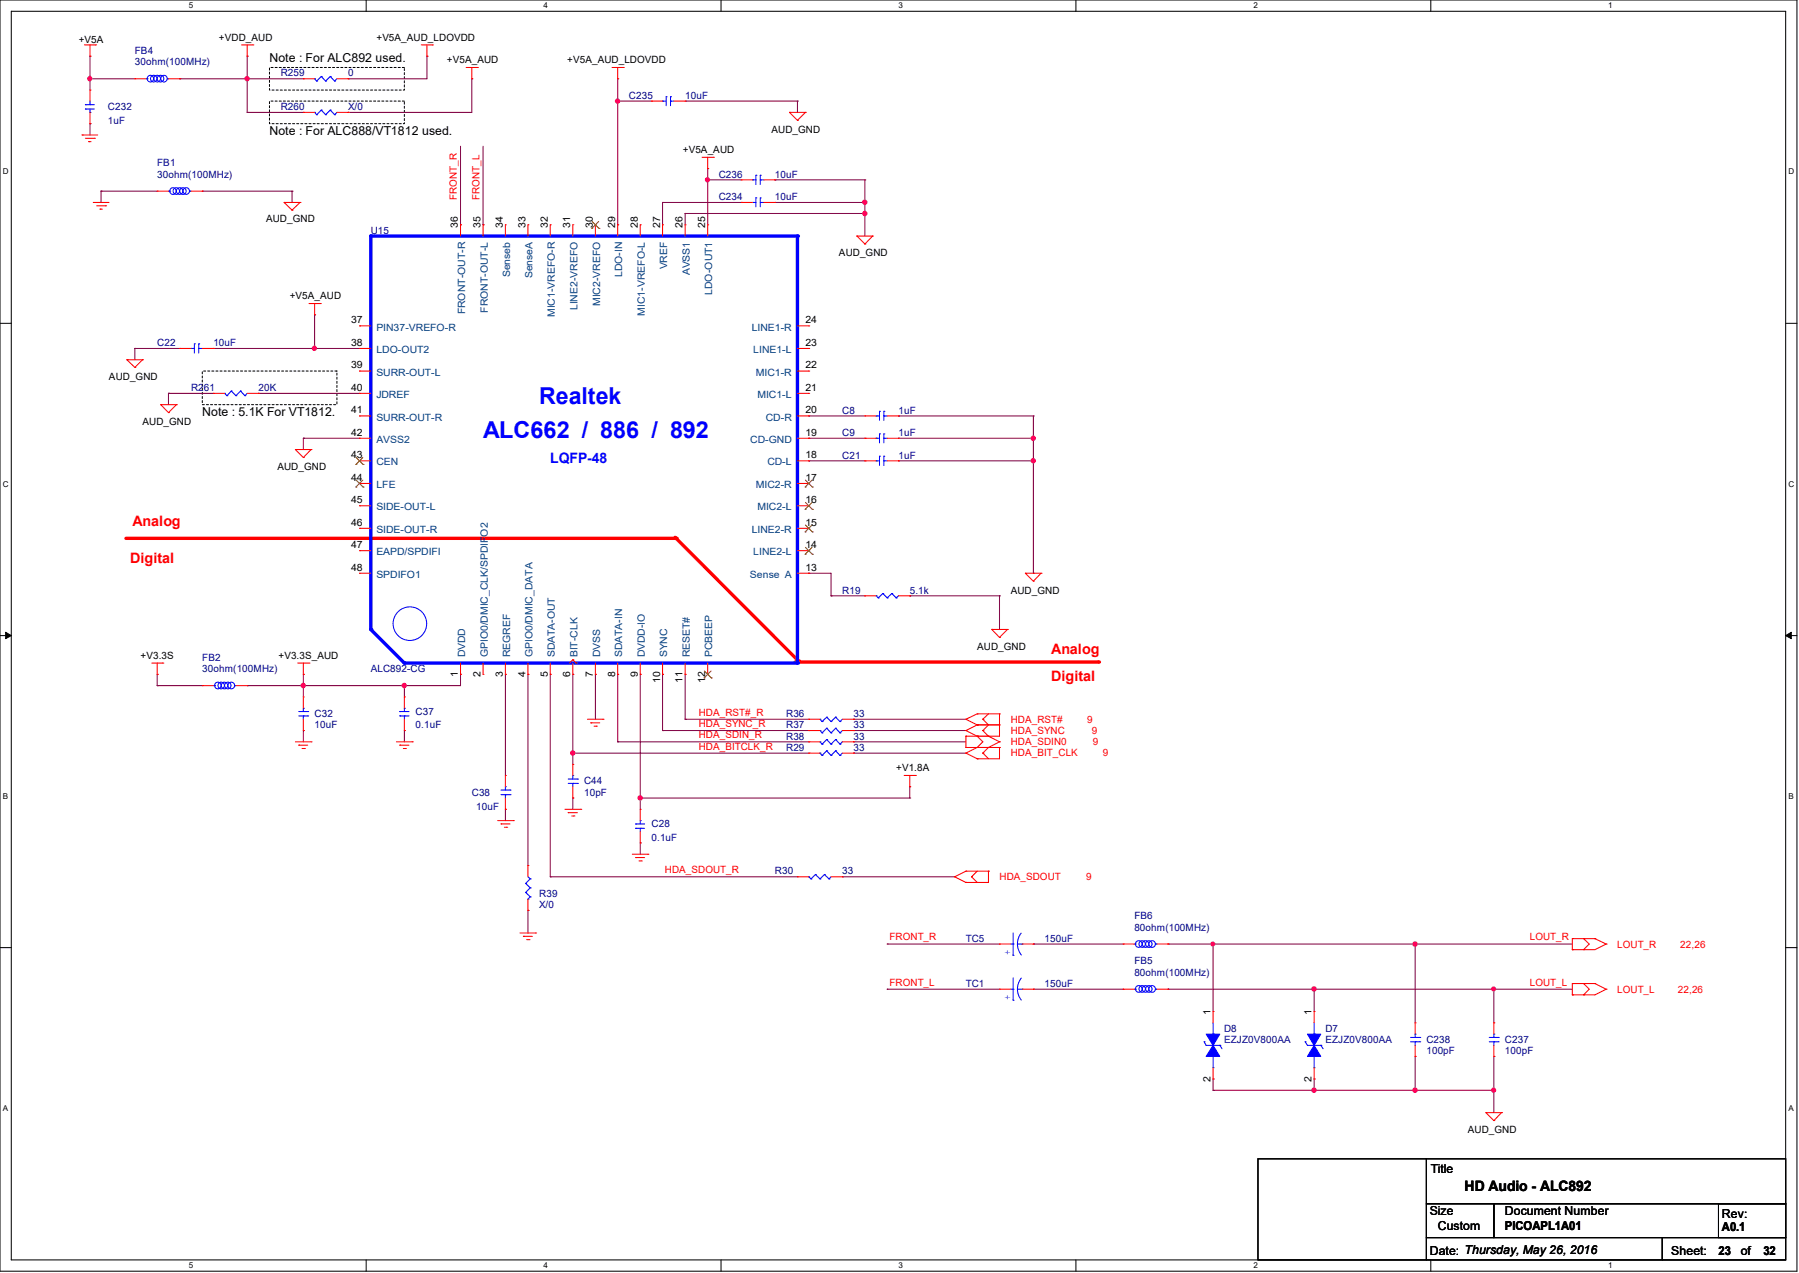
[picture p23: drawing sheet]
<svg xmlns="http://www.w3.org/2000/svg" width="297mm" height="210mm" viewBox="0 0 297 210" stroke-linecap="round" stroke-linejoin="round" font-family="sans-serif">
<defs><g id="words">
<g font-size="3.9" fill="#00f">
<text x="89" y="66.6">Realtek</text>
<text x="79.8" y="72.2">ALC662 / 886 / 892</text>
</g>
<text font-size="2.4" fill="#00f" x="90.8" y="76.4">LQFP-48</text>
<g font-size="2.4" fill="#f00">
<text x="21.9" y="86.7">Analog</text>
<text x="21.5" y="92.9">Digital</text>
<text x="173.6" y="107.9">Analog</text>
<text x="173.6" y="112.4">Digital</text>
</g>
<text font-size="2.4" x="241.8" y="196.5">HD Audio - ALC892</text>
<g font-size="2">
<text x="44.5" y="10.2">Note : For ALC892 used.</text>
<text x="44.5" y="22.3">Note : For ALC888/VT1812 used.</text>
<text x="33.4" y="68.7">Note : 5.1K For VT1812.</text>
<text x="236.2" y="193.5">Title</text>
<text x="236" y="200.5">Size</text>
<text x="237.4" y="202.9">Custom</text>
<text x="248.5" y="200.5">Document Number</text>
<text x="248.5" y="202.9">PICOAPL1A01</text>
<text x="284.3" y="200.9">Rev:</text>
<text x="284.3" y="203.1">A0.1</text>
<text x="236" y="207">Date: Thursday, May 26, 2016</text>
<text x="275.9" y="207">Sheet:</text>
<text x="283.7" y="207">23</text>
<text x="287.4" y="207">of</text>
<text x="291.1" y="207">32</text>
</g>
<g font-size="1.7">
<text x="13" y="7.1">+V5A</text>
<text x="36.2" y="6.7">+VDD_AUD</text>
<text x="62.1" y="6.7">+V5A_AUD_LDOVDD</text>
<text x="73.8" y="10.4">+V5A_AUD</text>
<text x="93.6" y="10.4">+V5A_AUD_LDOVDD</text>
<text x="127.4" y="21.9">AUD_GND</text>
<text x="112.7" y="25.2">+V5A_AUD</text>
<text x="43.9" y="36.7">AUD_GND</text>
<text x="75.6" y="37.6" transform="rotate(-90 75.6 37.6)">36</text>
<text x="79.3" y="37.6" transform="rotate(-90 79.3 37.6)">35</text>
<text x="83" y="37.6" transform="rotate(-90 83 37.6)">34</text>
<text x="86.7" y="37.6" transform="rotate(-90 86.7 37.6)">33</text>
<text x="90.4" y="37.6" transform="rotate(-90 90.4 37.6)">32</text>
<text x="94.1" y="37.6" transform="rotate(-90 94.1 37.6)">31</text>
<text x="97.9" y="37.6" transform="rotate(-90 97.9 37.6)">30</text>
<text x="101.6" y="37.6" transform="rotate(-90 101.6 37.6)">29</text>
<text x="105.3" y="37.6" transform="rotate(-90 105.3 37.6)">28</text>
<text x="109" y="37.6" transform="rotate(-90 109 37.6)">27</text>
<text x="112.7" y="37.6" transform="rotate(-90 112.7 37.6)">26</text>
<text x="116.4" y="37.6" transform="rotate(-90 116.4 37.6)">25</text>
<text x="138.5" y="42.3">AUD_GND</text>
<text x="47.8" y="49.3">+V5A_AUD</text>
<text x="58" y="53.3">37</text>
<text x="133" y="53.3">24</text>
<text x="58" y="57.1">38</text>
<text x="133" y="57.1">23</text>
<text x="18" y="62.7">AUD_GND</text>
<text x="58" y="60.8">39</text>
<text x="58" y="64.5">40</text>
<text x="133" y="64.5">21</text>
<text x="133" y="60.8">22</text>
<text x="23.5" y="70.1">AUD_GND</text>
<text x="58" y="68.2">41</text>
<text x="58" y="71.9">42</text>
<text x="133" y="71.9">19</text>
<text x="133" y="68.2">20</text>
<text x="45.8" y="77.5">AUD_GND</text>
<text x="58" y="75.6">43</text>
<text x="133" y="75.6">18</text>
<text x="58" y="79.3">44</text>
<text x="58" y="83">45</text>
<text x="133" y="83">16</text>
<text x="133" y="79.3">17</text>
<text x="58" y="86.7">46</text>
<text x="133" y="86.7">15</text>
<text x="58" y="90.4">47</text>
<text x="58" y="94.1">48</text>
<text x="133" y="94.1">13</text>
<text x="133" y="90.4">14</text>
<text x="166.9" y="97.9">AUD_GND</text>
<text x="161.3" y="107.2">AUD_GND</text>
<text x="23.2" y="108.7">+V3.3S</text>
<text x="46" y="108.7">+V3.3S_AUD</text>
<text x="75.6" y="111.7" transform="rotate(-90 75.6 111.7)">1</text>
<text x="79.3" y="111.7" transform="rotate(-90 79.3 111.7)">2</text>
<text x="83" y="111.7" transform="rotate(-90 83 111.7)">3</text>
<text x="86.7" y="111.7" transform="rotate(-90 86.7 111.7)">4</text>
<text x="90.4" y="111.7" transform="rotate(-90 90.4 111.7)">5</text>
<text x="94.1" y="111.7" transform="rotate(-90 94.1 111.7)">6</text>
<text x="97.9" y="111.7" transform="rotate(-90 97.9 111.7)">7</text>
<text x="101.6" y="111.7" transform="rotate(-90 101.6 111.7)">8</text>
<text x="105.3" y="111.7" transform="rotate(-90 105.3 111.7)">9</text>
<text x="109" y="112.6" transform="rotate(-90 109 112.6)">10</text>
<text x="112.7" y="112.6" transform="rotate(-90 112.7 112.6)">11</text>
<text x="116.4" y="112.6" transform="rotate(-90 116.4 112.6)">12</text>
<text x="148" y="127.2">+V1.8A</text>
<text x="199.9" y="167.4" transform="rotate(-90 199.9 167.4)">1</text>
<text x="216.5" y="167.4" transform="rotate(-90 216.5 167.4)">1</text>
<text x="199.9" y="178.4" transform="rotate(-90 199.9 178.4)">2</text>
<text x="216.5" y="178.4" transform="rotate(-90 216.5 178.4)">2</text>
<text x="242.4" y="186.9">AUD_GND</text>
</g>
<g font-size="1.7" fill="#000080">
<text x="22.3" y="8.9">FB4</text>
<text x="22.3" y="10.8">30ohm(100MHz)</text>
<text x="46.4" y="12.6">R259</text>
<text x="57.5" y="12.6">0</text>
<text x="103.8" y="16.3">C235</text>
<text x="113.1" y="16.3">10uF</text>
<text x="17.8" y="18.2">C232</text>
<text x="17.8" y="20.4">1uF</text>
<text x="46.4" y="18.2">R260</text>
<text x="57.5" y="18.2">X/0</text>
<text x="25.9" y="27.4">FB1</text>
<text x="25.9" y="29.3">30ohm(100MHz)</text>
<text x="118.7" y="29.3">C236</text>
<text x="127.9" y="29.3">10uF</text>
<text x="118.7" y="33">C234</text>
<text x="127.9" y="33">10uF</text>
<text x="61.2" y="38.6">U15</text>
<text x="25.9" y="57.1">C22</text>
<text x="35.2" y="57.1">10uF</text>
<text x="31.5" y="64.5">R261</text>
<text x="42.7" y="64.5">20K</text>
<text x="139.1" y="68.2">C8</text>
<text x="139.1" y="72">C9</text>
<text x="148.3" y="68.2">1uF</text>
<text x="148.3" y="72">1uF</text>
<text x="139.1" y="75.6">C21</text>
<text x="148.3" y="75.6">1uF</text>
<text x="139.1" y="97.9">R19</text>
<text x="150.2" y="97.9">5.1k</text>
<text x="33.4" y="109.1">FB2</text>
<text x="33.4" y="110.9">30ohm(100MHz)</text>
<text x="61.2" y="110.9">ALC892-CG</text>
<text x="51.9" y="118.3">C32</text>
<text x="68.6" y="117.9">C37</text>
<text x="129.8" y="118.3">R36</text>
<text x="140.9" y="118.3">33</text>
<text x="51.9" y="120.1">10uF</text>
<text x="68.6" y="120.1">0.1uF</text>
<text x="129.8" y="123.9">R29</text>
<text x="129.8" y="120.1">R37</text>
<text x="129.8" y="122">R38</text>
<text x="140.9" y="123.9">33</text>
<text x="140.9" y="120.1">33</text>
<text x="140.9" y="122">33</text>
<text x="77.9" y="131.3">C38</text>
<text x="96.4" y="129.4">C44</text>
<text x="96.4" y="131.3">10pF</text>
<text x="78.6" y="133.7">10uF</text>
<text x="107.6" y="136.5">C28</text>
<text x="107.6" y="138.7">0.1uF</text>
<text x="89" y="148">R39</text>
<text x="89" y="149.8">X/0</text>
<text x="127.9" y="144.3">R30</text>
<text x="139.1" y="144.3">33</text>
<text x="159.5" y="155.4">TC5</text>
<text x="172.5" y="155.4">150uF</text>
<text x="187.3" y="151.7">FB6</text>
<text x="187.3" y="153.5">80ohm(100MHz)</text>
<text x="187.3" y="159.1">FB5</text>
<text x="187.3" y="161">80ohm(100MHz)</text>
<text x="159.5" y="162.8">TC1</text>
<text x="172.5" y="162.8">150uF</text>
<text x="202.1" y="170.2">D8</text>
<text x="202.1" y="172.1">EZJZ0V800AA</text>
<text x="218.8" y="170.2">D7</text>
<text x="218.8" y="172.1">EZJZ0V800AA</text>
<text x="235.5" y="172.1">C238</text>
<text x="235.5" y="173.9">100pF</text>
<text x="248.5" y="172.1">C237</text>
<text x="248.5" y="173.9">100pF</text>
</g>
<g font-size="1.7" fill="#f00">
<text x="75.4" y="33" transform="rotate(-90 75.4 33)">FRONT_R</text>
<text x="79.2" y="33" transform="rotate(-90 79.2 33)">FRONT_L</text>
<text x="115.4" y="118.1">HDA_RST#_R</text>
<text x="115.4" y="119.9">HDA_SYNC_R</text>
<text x="166.9" y="119.3">HDA_RST#</text>
<text x="179.5" y="119.3">9</text>
<text x="115.4" y="121.8">HDA_SDIN_R</text>
<text x="115.4" y="123.7">HDA_BITCLK_R</text>
<text x="166.9" y="121.1">HDA_SYNC</text>
<text x="166.9" y="124.8">HDA_BIT_CLK</text>
<text x="166.9" y="122.9">HDA_SDIN0</text>
<text x="180.2" y="121.1">9</text>
<text x="180.4" y="122.9">9</text>
<text x="182.1" y="124.8">9</text>
<text x="109.8" y="144.1">HDA_SDOUT_R</text>
<text x="165" y="145.2">HDA_SDOUT</text>
<text x="179.3" y="145.2">9</text>
<text x="146.9" y="155.2">FRONT_R</text>
<text x="252.6" y="155.2">LOUT_R</text>
<text x="267" y="156.3">LOUT_R</text>
<text x="277.4" y="156.3">22,26</text>
<text x="146.9" y="162.6">FRONT_L</text>
<text x="252.6" y="162.6">LOUT_L</text>
<text x="267" y="163.7">LOUT_L</text>
<text x="277" y="163.7">22,26</text>
</g>
<g font-size="1.7" fill="#004080">
<text x="84.2" y="45.8" transform="rotate(-90 84.2 45.8)">Senseb</text>
<text x="87.9" y="45.9" transform="rotate(-90 87.9 45.9)">SenseA</text>
<text x="102.7" y="45.7" transform="rotate(-90 102.7 45.7)">LDO-IN</text>
<text x="110.2" y="44.4" transform="rotate(-90 110.2 44.4)">VREF</text>
<text x="113.9" y="45.4" transform="rotate(-90 113.9 45.4)">AVSS1</text>
<text x="76.8" y="51.9" transform="rotate(-90 76.8 51.9)">FRONT-OUT-R</text>
<text x="80.5" y="51.6" transform="rotate(-90 80.5 51.6)">FRONT-OUT-L</text>
<text x="91.6" y="52.3" transform="rotate(-90 91.6 52.3)">MIC1-VREFO-R</text>
<text x="95.3" y="51.2" transform="rotate(-90 95.3 51.2)">LINE2-VREFO</text>
<text x="99.1" y="50.5" transform="rotate(-90 99.1 50.5)">MIC2-VREFO</text>
<text x="106.5" y="52.1" transform="rotate(-90 106.5 52.1)">MIC1-VREFO-L</text>
<text x="117.6" y="48.6" transform="rotate(-90 117.6 48.6)">LDO-OUT1</text>
<text x="62.1" y="54.5">PIN37-VREFO-R</text>
<text x="62.1" y="58.3">LDO-OUT2</text>
<text x="124.1" y="54.5">LINE1-R</text>
<text x="124.4" y="58.3">LINE1-L</text>
<text x="62.1" y="62">SURR-OUT-L</text>
<text x="62.1" y="65.7">JDREF</text>
<text x="124.8" y="62">MIC1-R</text>
<text x="125" y="65.7">MIC1-L</text>
<text x="62.1" y="69.4">SURR-OUT-R</text>
<text x="126.4" y="69.4">CD-R</text>
<text x="62.1" y="73.1">AVSS2</text>
<text x="62.1" y="76.8">CEN</text>
<text x="123.9" y="73.1">CD-GND</text>
<text x="126.7" y="76.8">CD-L</text>
<text x="62.1" y="80.5">LFE</text>
<text x="124.8" y="80.5">MIC2-R</text>
<text x="62.1" y="84.2">SIDE-OUT-L</text>
<text x="62.1" y="87.9">SIDE-OUT-R</text>
<text x="124.1" y="87.9">LINE2-R</text>
<text x="125" y="84.2">MIC2-L</text>
<text x="62.1" y="91.6">EAPD/SPDIFI</text>
<text x="62.1" y="95.3">SPDIFO1</text>
<text x="123.8" y="95.3">Sense A</text>
<text x="124.4" y="91.6">LINE2-L</text>
<text x="76.8" y="108.5" transform="rotate(-90 76.8 108.5)">DVDD</text>
<text x="80.5" y="108.5" transform="rotate(-90 80.5 108.5)">GPIO0/DMIC_CLK/SPDIFO2</text>
<text x="84.2" y="108.5" transform="rotate(-90 84.2 108.5)">REGREF</text>
<text x="87.9" y="108.5" transform="rotate(-90 87.9 108.5)">GPIO0/DMIC_DATA</text>
<text x="91.6" y="108.5" transform="rotate(-90 91.6 108.5)">SDATA-OUT</text>
<text x="95.3" y="108.5" transform="rotate(-90 95.3 108.5)">BIT-CLK</text>
<text x="99.1" y="108.5" transform="rotate(-90 99.1 108.5)">DVSS</text>
<text x="102.7" y="108.5" transform="rotate(-90 102.7 108.5)">SDATA-IN</text>
<text x="106.5" y="108.5" transform="rotate(-90 106.5 108.5)">DVDD-IO</text>
<text x="110.2" y="108.5" transform="rotate(-90 110.2 108.5)">SYNC</text>
<text x="113.9" y="108.5" transform="rotate(-90 113.9 108.5)">RESET#</text>
<text x="117.6" y="108.5" transform="rotate(-90 117.6 108.5)">PCBEEP</text>
</g>
<g font-size="1.7" fill="#00f">
<text x="166.8" y="157.6" transform="rotate(-90 166.8 157.6)">+</text>
<text x="166.8" y="165" transform="rotate(-90 166.8 165)">+</text>
</g>
<g font-size="1.3">
<text x="31.2" y="1.4">5</text>
<text x="89.7" y="1.4">4</text>
<text x="148.3" y="1.4">3</text>
<text x="206.9" y="1.4">2</text>
<text x="265.5" y="1.4">1</text>
<text x=".5" y="28.8">D</text>
<text x="295.3" y="28.8">D</text>
<text x=".5" y="80.3">C</text>
<text x="295.3" y="80.3">C</text>
<text x=".5" y="131.8">B</text>
<text x="295.3" y="131.8">B</text>
<text x=".5" y="183.3">A</text>
<text x="295.3" y="183.3">A</text>
<text x="31.2" y="209.3">5</text>
<text x="89.7" y="209.3">4</text>
<text x="148.3" y="209.3">3</text>
<text x="206.9" y="209.3">2</text>
<text x="265.5" y="209.3">1</text>
</g>
</g></defs>
<path d="M0 0h296.7v209.7h-296.7zM1.9 1.9h292.9v206h-292.9z" fill="none" stroke="#000" stroke-width=".17"/>
<g fill="#fff">
<path d="M31.2 .2h.7v1.5h-.7z"/>
<path d="M31.2 208.1h.7v1.4h-.7z"/>
</g>
<path d="M60.5 0v1.9M60.5 207.9v1.8" fill="none" stroke="#000" stroke-width=".17"/>
<g fill="#fff">
<path d="M89.7 .2h.8v1.5h-.8z"/>
<path d="M89.7 208.1h.8v1.4h-.8z"/>
</g>
<path d="M119 0v1.9M119 207.9v1.8" fill="none" stroke="#000" stroke-width=".17"/>
<g fill="#fff">
<path d="M148.3 .2h.8v1.5h-.8z"/>
<path d="M148.3 208.1h.8v1.4h-.8z"/>
</g>
<path d="M177.6 0v1.9M177.6 207.9v1.8" fill="none" stroke="#000" stroke-width=".17"/>
<g fill="#fff">
<path d="M206.9 .2h.7v1.5h-.7z"/>
<path d="M206.9 208.1h.7v1.4h-.7z"/>
</g>
<path d="M236.2 0v1.9M236.2 207.9v1.8" fill="none" stroke="#000" stroke-width=".17"/>
<g fill="#fff">
<path d="M265.5 .2h.7v1.5h-.7z"/>
<path d="M265.5 208.1h.7v1.4h-.7z"/>
<path d="M.5 27.6h.9v1.5h-.9z"/>
<path d="M295.3 27.6h.9v1.5h-.9z"/>
<path d="M.5 79.1h.9v1.5h-.9z"/>
<path d="M295.3 79.1h.9v1.5h-.9z"/>
</g>
<path d="M0 53.3h1.9M294.8 53.3h1.9" fill="none" stroke="#000" stroke-width=".17"/>
<g fill="#fff">
<path d="M.5 130.6h.8v1.5h-.8z"/>
<path d="M295.3 130.6h.8v1.5h-.8z"/>
</g>
<path d="M0 104.9h1.9M294.8 104.9h1.9" fill="none" stroke="#000" stroke-width=".17"/>
<path d="M.9 104.3l1 .6-1 .5zM294.8 104.9l.9-.6v1.1z" fill="#000" stroke="#000" stroke-width=".17"/>
<g fill="#fff">
<path d="M.5 182.1h.8v1.5h-.8z"/>
<path d="M295.3 182.1h.8v1.5h-.8z"/>
</g>
<path d="M0 156.3h1.9M294.8 156.3h1.9" fill="none" stroke="#000" stroke-width=".17"/>
<path d="M20.8 88.8h90.8" fill="none" stroke="#f00" stroke-width=".55"/>
<circle cx="111.6" cy="88.8" r=".28" fill="#f00"/>
<path d="M111.5 88.6l20.3 20.5" fill="none" stroke="#f00" stroke-width=".55"/>
<circle cx="131.8" cy="109.1" r=".28" fill="#f00"/>
<path d="M131.3 109.2h50.1" fill="none" stroke="#f00" stroke-width=".55"/>
<circle cx="181.4" cy="109.2" r=".28" fill="#f00"/>
<path d="M44.5 16.7h22.3v3.7h-22.3zM44.5 11.1h22.3v3.8h-22.3zM33.4 61.2h22.2v5.6h-22.2z" fill="none" stroke="#000" stroke-width=".17" stroke-dasharray=".3"/>
<g fill="none" stroke="#800040" stroke-width=".17">
<path d="M14.9 13h.1M14.9 9.3h.1M14.9 13h7.4M14.9 9.3v5.6M29.7 13h.1M29.7 13h20.4M40.8 9.3h.1M40.8 13h.1M40.8 18.5h.1M40.8 9.3v9.2M40.8 18.5h9.3M57.5 13h.1"/>
<path d="M57.5 18.5h.1M70.5 9.3h.1M70.5 9.3v3.7h-13M77.9 13h.1M77.9 13v5.5h-20.4M102 16.7h.1M102 13h.1M102 13v24.1M102 16.7h5.6M113.1 16.7h.1M113.1 16.7h18.6M131.7 16.7h.1"/>
<path d="M131.7 16.7v1.8M14.9 20.4h.1M14.9 20.4v1.9M16.7 31.5h.1M16.7 31.5v1.9M16.7 31.5h9.3M33.4 31.5h.1M33.4 31.5h14.8M48.2 31.5h.1M48.2 31.5v1.9M76 37.1h.1M76 24.1v13"/>
<path d="M79.8 37.1h.1M79.8 24.1v13M102 37.1h.1M109.4 33.4h.1M109.4 33.4h13M109.4 33.4v3.7M113.1 35.2h.1M113.1 35.2v1.9M113.1 35.2h29.7M116.8 29.7h.1M116.8 27.8h.1M116.8 27.8v9.3"/>
<path d="M116.8 29.7h5.6M122.4 33.4h.1M127.9 33.4h.1M127.9 29.7h.1M127.9 33.4h14.9M127.9 29.7h14.9M142.8 33.4h.1M142.8 29.7h.1M142.8 35.2h.1M142.8 29.7v9.2M22.3 57.5h.1M22.3 57.5h7.4"/>
<path d="M22.3 57.5v1.9M35.2 57.5h.1M35.2 57.5h24.2M51.9 57.5h.1M51.9 51.9h.1M51.9 51.9v5.6M27.8 64.9h.1M27.8 64.9h7.4M27.8 64.9v1.9M42.7 64.9h.1M42.7 64.9h16.7M50.1 72.3h.1"/>
<path d="M50.1 72.3v1.9M50.1 72.3h9.3M133.5 68.6h.1M133.5 72.3h.1M133.5 76h.1M133.5 68.6h9.3M133.5 72.3h9.3M133.5 76h9.3M148.3 68.6h.1M148.3 72.3h.1M148.3 76h.1M148.3 68.6h22.3"/>
<path d="M148.3 72.3h22.3M148.3 76h22.3M170.6 72.3h.1M170.6 68.6h.1M170.6 68.6v26M133.5 94.6h.1M133.5 94.6h3.7v3.7M137.2 98.3h.1M137.2 98.3h5.6M150.2 98.3h.1M150.2 98.3h14.8M165 98.3h.1"/>
<path d="M165 98.3v5.5M170.6 94.6h.1M26 111.3h.1M26 113.1h.1M26 113.1h7.4M26 111.3v1.8M40.8 113.1h.1M50.1 113.1h.1M50.1 111.3h.1M50.1 111.3v3.7M66.8 113.1h.1M66.8 113.1v1.9"/>
<path d="M76 111.3h.1M76 111.3v1.8h-35.2M83.4 111.3h.1M83.4 111.3v16.6M87.2 111.3h.1M87.2 111.3v31.5M90.8 111.3h.1M90.8 111.3v33.4M94.6 111.3h.1M94.6 111.3v14.8M98.3 111.3h.1M98.3 111.3v7.4"/>
<path d="M102 111.3h.1M102 111.3v11.1M105.7 111.3h.1M105.7 111.3v22.2M109.4 111.3h.1M109.4 111.3v9.2M113.1 118.7h.1M113.1 111.3h.1M113.1 118.7h20.4M113.1 111.3v7.4M140.9 118.7h.1M140.9 118.7h18.6"/>
<path d="M50.1 120.5h.1M50.1 120.5v1.9M66.8 120.5h.1M66.8 120.5v1.9M83.4 133.5h.1M83.4 133.5v1.9M94.6 124.2h.1M94.6 131.7h.1M94.6 131.7v1.8M94.6 124.2h38.9M102 122.4h.1M102 122.4h31.5"/>
<path d="M105.7 131.7h.1M105.7 139.1h.1M105.7 139.1v1.8M105.7 131.7h44.5M109.4 120.5h.1M109.4 120.5h24.1M140.9 120.5h.1M140.9 122.4h.1M140.9 124.2h.1M140.9 120.5h18.6M140.9 122.4h18.6M140.9 124.2h18.6"/>
<path d="M150.2 131.7h.1M150.2 129.8h.1M150.2 129.8v1.9M87.2 150.2h.1M87.2 150.2v3.7M90.8 144.7h.1M90.8 144.7h40.9M139.1 144.7h.1M139.1 144.7h18.5M146.5 155.7h.1M146.5 155.7h18.5M170.6 155.7h.1"/>
<path d="M170.6 155.7h14.8M192.8 155.7h.1M192.8 155.7h66.8M200.3 155.7h.1M200.3 155.7v11.2M233.6 155.7h.1M233.6 155.7v13M146.5 163.2h.1M146.5 163.2h18.5M170.6 163.2h.1M170.6 163.2h14.8M192.8 163.2h.1"/>
<path d="M192.8 163.2h66.8M200.3 178h.1M200.3 179.9h.1M200.3 179.9h46.3M200.3 178v1.9M217 163.2h.1M217 179.9h.1M217 178h.1M217 163.2v3.7M217 178v1.9M233.6 174.3h.1M233.6 179.9h.1"/>
<path d="M233.6 174.3v5.6M246.6 163.2h.1M246.6 174.3h.1M246.6 179.9h.1M246.6 163.2v5.5M246.6 174.3v9.3"/>
</g>
<g fill="#f0f" stroke="#f0f" stroke-width=".17">
<circle cx="233.6" cy="155.7" r=".36"/>
<circle cx="200.2" cy="155.7" r=".33"/>
<circle cx="50.1" cy="113.1" r=".36"/>
<circle cx="246.6" cy="163.2" r=".33"/>
<circle cx="216.9" cy="163.2" r=".36"/>
<circle cx="246.6" cy="179.9" r=".35"/>
<circle cx="14.8" cy="13" r=".35"/>
<circle cx="66.7" cy="113.1" r=".36"/>
<circle cx="94.6" cy="124.2" r=".36"/>
<circle cx="102" cy="16.7" r=".36"/>
<circle cx="51.9" cy="57.5" r=".35"/>
<circle cx="142.8" cy="33.4" r=".36"/>
<circle cx="105.7" cy="131.6" r=".36"/>
<circle cx="116.8" cy="29.7" r=".35"/>
<circle cx="142.8" cy="35.2" r=".36"/>
<circle cx="40.8" cy="13" r=".36"/>
<circle cx="233.6" cy="179.9" r=".36"/>
<circle cx="216.9" cy="179.9" r=".36"/>
<circle cx="170.6" cy="72.3" r=".36"/>
<circle cx="170.6" cy="76" r=".36"/>
</g>
<g fill="none" stroke="#f00" stroke-width=".17">
<path d="M13.9 7.4h1.9M14.9 9.3h.1M14.9 14.9h.1M14.9 7.4v1.9M14.9 14.9v1.8M14.9 18.5v1.9M15.8 7.4h.1M39.9 7.4h1.8M40.8 9.3h.1M40.8 7.4v1.9M41.7 7.4h.1M69.6 7.4h1.8"/>
<path d="M70.5 9.3h.1M70.5 7.4v1.9M71.4 7.4h.1M77 11.1h1.8M77.9 13h.1M77.9 11.1v1.9M78.8 11.1h.1M101 11.1h1.9M102 13h.1M102 11.1v1.9M102.9 11.1h.1M130.3 18.5h.1"/>
<path d="M130.3 18.5h2.7M130.3 18.5l1.4 1.4M131.7 19.9h.1M133 18.5h.1M133 18.5l-1.3 1.4M13.5 22.3h.1M13.5 22.3h2.6M14.1 22.8h1.5M14.6 23.4h.1M14.6 23.4h.4M14.9 20.4h.1M15.4 33.4h.1"/>
<path d="M15.4 33.4h2.6M15.6 22.8h.1M16 34h1.4M16.5 34.5h.1M16.5 34.5h.4M17.4 34h.1M26 31.5h.1M26 31.5h1.8M31.5 31.5h1.9M33.4 31.5h.1M46.9 33.4h.1M46.9 33.4h2.6"/>
<path d="M46.9 33.4l1.3 1.3M48.2 34.7h.1M49.5 33.4h.1M49.5 33.4l-1.3 1.3M115.9 26h1.9M116.8 27.8h.1M116.8 26v1.8M117.8 26h.1M141.5 38.9h.1M141.5 38.9h2.6M141.5 38.9l1.3 1.4M144.1 38.9h.1"/>
<path d="M144.1 38.9l-1.3 1.4M21 59.4h.1M21 59.4h2.5M21 59.4l1.3 1.2M23.5 59.4h.1M23.5 59.4l-1.2 1.2M51 50.1h1.9M51.9 51.9h.1M51.9 50.1v1.8M52.9 50.1h.1M142.8 40.3h.1M22.3 60.6h.1"/>
<path d="M26.5 66.8h.1M26.5 66.8h2.6M26.5 66.8l1.3 1.3M27.8 68.1h.1M29.1 66.8h.1M29.1 66.8l-1.3 1.3M48.8 74.2h.1M48.8 74.2h2.6M48.8 74.2l1.3 1.3M50.1 75.5h.1M51.4 74.2h.1M51.4 74.2l-1.3 1.3"/>
<path d="M142.8 68.6h.1M142.8 76h.1M142.8 68.6h1.9M142.8 76h1.9M146.5 68.6h1.8M146.5 76h1.8M148.3 68.6h.1M148.3 76h.1M169.3 94.6h.1M169.3 94.6h2.6M169.3 94.6l1.3 1.3M170.6 95.9h.1"/>
<path d="M171.9 94.6h.1M171.9 94.6l-1.3 1.3M25.1 109.4h1.8M26 111.3h.1M26 109.4v1.9M26.9 109.4h.1M49.1 109.4h1.9M50.1 111.3h.1M50.1 109.4v1.9M51 109.4h.1M97 118.7h2.6M97.5 119.3h.1"/>
<path d="M97.5 119.3h1.5M98.1 119.8h.4M98.5 119.8h.1M99.6 118.7h.1M133.5 118.7h.1M133.5 118.7h1.9M139.1 118.7h1.8M140.9 118.7h.1M159.5 118.7h.1M159.5 118.7l1.8 .9M161.3 119.6h.1M161.3 117.8h.1"/>
<path d="M161.3 119.6h3.7M161.3 117.8h3.7M161.3 117.8l-1.8 .9M161.3 119.6l-1.8 .9M162.3 118.7h.1M162.3 118.7l.9 .9-.9 .9M163.2 117.8l-.9 .9M163.7 103.8h.1M163.7 103.8h2.6M163.7 103.8l1.3 1.4M165 105.2h.1M165 117.8h.1"/>
<path d="M165 119.6h.1M165 117.8v3.7h-5.5M166.3 103.8h.1M166.3 103.8l-1.3 1.4M48.8 122.4h2.6M49.3 122.9h.1M49.3 122.9h1.5M49.9 123.5h.3M50.2 123.5h.1M51.4 122.4h.1M65.4 122.4h2.7M66 122.9h.1"/>
<path d="M66 122.9h1.5M66.6 123.5h.3M66.9 123.5h.1M68.1 122.4h.1M82.2 135.4h2.6M82.7 135.9h.1M82.7 135.9h1.5M83.3 136.5h.4M83.7 136.5h.1M84.8 135.4h.1M93.3 133.5h2.6M93.8 134.1h.1"/>
<path d="M93.8 134.1h1.5M94.4 134.6h.3M94.7 134.6h.1M95.9 133.5h.1M105.7 139.1h.1M105.7 133.5h.1M105.7 133.5v1.9M105.7 137.2v1.9M133.5 124.2h.1M133.5 124.2h1.9M139.1 124.2h1.8M140.9 124.2h.1"/>
<path d="M149.3 127.9h1.8M150.2 129.8h.1M150.2 127.9v1.9M151.1 127.9h.1M159.5 120.5h.1M159.5 124.2h.1M159.5 123.3h.1M159.5 121.5h.1M159.5 120.5l1.8 1M159.5 123.3h5.5M159.5 124.2l1.8 1M159.5 121.5v1.8"/>
<path d="M161.3 121.5h.1M161.3 125.2h.1M161.3 123.3h.1M161.3 123.3l-1.8 .9M161.3 121.5l1 .9-1 .9M162.3 120.5h.1M162.3 124.2h.1M162.3 120.5l.9 1M162.3 124.2l.9 1M163.2 121.5h.1M163.2 121.5l1.8 .9M165 123.3h.1"/>
<path d="M165 122.4h.1M165 123.3v1.9h-3.7M165 122.4l-1.8 .9-.9 .9M85.9 153.9h2.5M86.4 154.5h.1M86.4 154.5h1.5M87 155h.3M87.2 142.8h.1M87.2 150.2h.1M87.2 142.8v1.9M87.2 148.3v1.9M87.3 155h.1"/>
<path d="M88.4 153.9h.1M104.4 140.9h2.6M104.9 141.5h.1M104.9 141.5h1.5M105.5 142h.4M105.9 142h.1M107 140.9h.1M157.6 144.7h.1M157.6 144.7l1.9 .9M159.5 145.6h.1M159.5 143.7h.1M159.5 143.7h3.7"/>
<path d="M159.5 143.7l-1.9 1M160.4 144.7h.1M160.4 144.7l.9 .9M161.3 143.7l-.9 1M163.2 143.7h.1M163.2 143.7v1.9h-3.7M185.4 155.7h.1M185.4 155.7h1.9M191 155.7h1.8M192.8 155.7h.1M259.6 156.7h.1M259.6 154.9h.1"/>
<path d="M259.6 154.9h3.7M259.6 154.9v1.8M261.5 156.7h.1M261.5 154.9h.1M261.5 154.9l.9 .8-.9 1M263.3 154.9h.1M263.3 154.9l1.9 .8M265.2 155.7h.1M265.2 155.7l-1.9 1h-3.7M185.4 163.2h.1M185.4 163.2h1.9M191 163.2h1.8"/>
<path d="M192.8 163.2h.1M217 166.9h.1M217 178h.1M217 166.9v1.8M217 176.1v1.9M246.6 174.3h.1M246.6 168.7h.1M246.6 168.7v1.9M246.6 172.5v1.8M259.6 164.1h.1M259.6 162.3h.1M259.6 162.3v1.8"/>
<path d="M259.6 162.3h3.7M261.5 164.1h.1M261.5 162.3h.1M261.5 162.3l.9 .9-.9 .9M263.3 162.3h.1M263.3 162.3l1.9 .9M265.2 163.2h.1M265.2 163.2l-1.9 .9h-3.7M245.3 183.6h.1M245.3 183.6h2.6M245.3 183.6l1.3 1.3M246.6 184.9h.1"/>
<path d="M247.9 183.6h.1M247.9 183.6l-1.3 1.3"/>
</g>
<path d="M207.7 191.2h27.8v16.7h-27.8zM235.5 198.6h11.1v5.6h-11.1zM235.5 191.2h59.3v7.4h-59.3zM246.6 198.6h48.2v5.6h-48.2zM283.7 198.6h11.1v5.6h-11.1zM235.5 204.2h38.9v3.7h-38.9zM274.4 204.2h20.4v3.7h-20.4z" fill="none" stroke="#000" stroke-width=".17"/>
<g fill="none" stroke="#00f" stroke-width=".17">
<path d="M14.1 18h.1M14.1 17.3h.1M14.1 18h1.5M14.1 17.3h1.5M14.9 18.5h.1M14.9 17.3h.1M14.9 16.7v.6M14.9 18v.5M27.8 31.5h.2M28 31.5h.1M31.3 31.5h.1M31.3 31.5h.2"/>
<path d="M144.7 68.6h.1M144.7 76h.1M144.7 68.6h.5M144.7 76h.5M145.2 67.9h.1M145.2 75.3h.1M145.2 67.9v1.4M145.2 75.3v1.5M145.9 67.9h.1M145.9 68.6h.1M145.9 75.3h.1M145.9 76h.1"/>
<path d="M145.9 68.6h.6M145.9 67.9v1.4M145.9 75.3v1.5M145.9 76h.6M135.4 118.7h.1M135.4 118.7l.3 .3M135.7 119h.1M136.5 118.3h.1M136.5 118.3l-.8 .7M136.5 118.3l.7 .7M137.2 119h.1M138 118.3h.1"/>
<path d="M138 118.3l.7 .7M138 118.3l-.8 .7M138.7 119h.1M139.1 118.7l-.4 .3M104.9 135.9h.1M104.9 136.7h.1M104.9 135.9h1.5M104.9 136.7h1.5M105.7 135.4h.1M105.7 136.7h.1M105.7 135.4v.5M105.7 136.7v.5"/>
<path d="M135.4 124.2h.1M135.4 124.2l.3 .4M135.7 124.6h.1M136.5 123.9h.1M136.5 123.9l-.8 .7M136.5 123.9l.7 .7M137.2 124.6h.1M138 123.9h.1M138 123.9l.7 .7M138 123.9l-.8 .7M138.7 124.6h.1M139.1 124.2l-.4 .4"/>
<path d="M86.8 145.8h.1M86.8 147.2h.1M86.8 147.2l.7 .8M86.8 145.8l.7 .7M87.2 148.3h.1M87.2 144.7l.3 .3M87.5 148h.1M87.5 145h.1M87.5 146.5h.1M87.5 148l-.3 .3M87.5 145l-.7 .8M87.5 146.5l-.7 .7"/>
<path d="M187.3 155.7h.2M187.5 155.7h.1M190.8 155.7h.1M190.8 155.7h.2M187.3 163.2h.2M187.5 163.2h.1M190.8 163.2h.1M190.8 163.2h.2M215.5 171.9h.1M215.5 171.9l.4 .6h2.2M217 170.6h.1M217 176.1h.1"/>
<path d="M217 168.7v1.9M217 174.3v1.8M218.1 172.5h.1M218.1 172.5l.3 .5M245.9 171.2h1.5M245.9 171.9h1.5M246.6 170.6h.1M246.6 171.9h.1M246.6 170.6v.6M246.6 171.9v.6M247.4 171.2h.1M247.4 171.9h.1"/>
<circle cx="28.5" cy="31.5" r=".54"/>
<circle cx="29.1" cy="31.5" r=".54"/>
<circle cx="29.6" cy="31.5" r=".54"/>
<circle cx="30.2" cy="31.5" r=".54"/>
<circle cx="30.7" cy="31.5" r=".54"/>
<circle cx="188" cy="155.7" r=".55"/>
<circle cx="188.6" cy="155.7" r=".54"/>
<circle cx="189.1" cy="155.7" r=".54"/>
<circle cx="189.7" cy="155.7" r=".54"/>
<circle cx="190.2" cy="155.7" r=".54"/>
<circle cx="188" cy="163.2" r=".55"/>
<circle cx="188.6" cy="163.2" r=".54"/>
<circle cx="189.1" cy="163.2" r=".54"/>
<circle cx="189.7" cy="163.2" r=".54"/>
<circle cx="190.2" cy="163.2" r=".54"/>
</g>
<g fill="#00f" stroke="#00f" stroke-width=".17">
<path d="M215.9 170.6h2.2l-1.1 1.9z"/>
<path d="M217 172.5l1.1 1.8h-2.2z"/>
</g>
<path d="M61.2 38.9v64.9" fill="none" stroke="#00f" stroke-width=".55"/>
<circle cx="61.2" cy="38.9" r=".28" fill="#00f"/>
<path d="M61.2 38.9h70.5" fill="none" stroke="#00f" stroke-width=".55"/>
<circle cx="131.7" cy="38.9" r=".28" fill="#00f"/>
<path d="M131.7 38.9v70.5" fill="none" stroke="#00f" stroke-width=".55"/>
<circle cx="131.7" cy="109.4" r=".28" fill="#00f"/>
<path d="M66.8 109.4h64.9" fill="none" stroke="#00f" stroke-width=".55"/>
<circle cx="66.8" cy="109.4" r=".28" fill="#00f"/>
<path d="M61.2 103.8l5.6 5.6" fill="none" stroke="#00f" stroke-width=".55"/>
<circle cx="61.2" cy="103.8" r=".28" fill="#00f"/>
<g fill="none" stroke="#00f" stroke-width=".17">
<path d="M24.1 13h.2M24.3 13h.1M27.6 13h.1M27.6 13h.2M51.9 13h.1M51.9 18.5h.1M51.9 13l.4 .4M51.9 18.5l.4 .4M52.3 13.4h.1M52.3 18.9h.1M53 12.6h.1M53 18.2h.1"/>
<path d="M53 12.6l-.7 .8M53 12.6l.8 .8M53 18.2l-.7 .7M53 18.2l.8 .7M53.8 13.4h.1M53.8 18.9h.1M54.5 12.6h.1M54.5 18.2h.1M54.5 12.6l.7 .8M54.5 12.6l-.7 .8M54.5 18.2l.7 .7M54.5 18.2l-.7 .7"/>
<path d="M55.2 13.4h.1M55.2 18.9h.1M55.6 13l-.4 .4M55.6 18.5l-.4 .4M109.4 16.7h.1M109.4 16.7h.6M110 16h.1M110 16v1.4M110.7 16h.1M110.7 16.7h.1M110.7 16.7h.6M110.7 16v1.4"/>
<path d="M124.2 29.7h.1M124.2 33.4h.1M124.2 29.7h.6M124.2 33.4h.6M124.8 28.9h.1M124.8 32.6h.1M124.8 28.9v1.5M124.8 32.6v1.5M125.5 28.9h.1M125.5 29.7h.1M125.5 32.6h.1M125.5 33.4h.1"/>
<path d="M125.5 29.7h.6M125.5 28.9v1.5M125.5 32.6v1.5M125.5 33.4h.6M31.5 57.5h.1M31.5 57.5h.6M32.1 56.7h.1M32.1 56.7v1.6M32.8 56.7h.1M32.8 57.5h.1M32.8 57.5h.6M32.8 56.7v1.6"/>
<path d="M37.1 64.9h.1M37.1 64.9l.4 .4M37.5 65.3h.1M38.2 64.5h.1M38.2 64.5l-.7 .8M38.2 64.5l.7 .8M38.9 65.3h.1M39.7 64.5h.1M39.7 64.5l.7 .8M39.7 64.5l-.8 .8M40.4 65.3h.1M40.8 64.9l-.4 .4"/>
<path d="M144.7 72.3h.1M144.7 72.3h.5M145.2 71.6h.1M145.2 71.6v1.5M145.9 71.6h.1M145.9 72.3h.1M145.9 72.3h.6M145.9 71.6v1.5M144.7 98.3h.1M144.7 98.3l.3 .3M145 98.6h.1M145.8 97.9h.1"/>
<path d="M145.8 97.9l-.8 .7M145.8 97.9l.7 .7M146.5 98.6h.1M147.2 97.9h.1M147.2 97.9l.8 .7M147.2 97.9l-.7 .7M148 98.6h.1M148.3 98.3l-.3 .3M35.2 113.1h.2M35.4 113.1h.1M38.8 113.1h.1M49.3 117.4h1.5"/>
<path d="M49.3 118.1h1.5M50.1 116.8h.1M50.1 118.1h.1M50.1 116.8v.6M50.1 118.1v.6M50.8 117.4h.1M50.8 118.1h.1M66 117.4h.1M66 118.1h.1M66 117.4h1.5M66 118.1h1.5M66.8 116.8h.1"/>
<path d="M66.8 118.1h.1M66.8 116.8v.6M66.8 118.1v.6M82.7 130.3h1.5M82.7 131.1h1.5M83.4 129.8h.1M83.4 131.1h.1M83.4 129.8v.5M83.4 131.1v.6M84.2 130.3h.1M84.2 131.1h.1M93.8 128.5h1.5"/>
<path d="M93.8 129.2h1.5M94.6 127.9h.1M94.6 129.2h.1M94.6 127.9v.6M94.6 129.2v.6M95.3 128.5h.1M95.3 129.2h.1M135.4 120.5h.1M135.4 122.4h.1M135.4 120.5l.3 .4M135.4 122.4l.3 .4M135.7 120.9h.1"/>
<path d="M135.7 122.8h.1M136.5 120.1h.1M136.5 122h.1M136.5 120.1l-.8 .8M136.5 120.1l.7 .8M136.5 122l-.8 .8M136.5 122l.7 .8M137.2 120.9h.1M137.2 122.8h.1M138 120.1h.1M138 122h.1M138 120.1l.7 .8"/>
<path d="M138 120.1l-.8 .8M138 122l.7 .8M138 122l-.8 .8M138.7 120.9h.1M138.7 122.8h.1M139.1 120.5l-.4 .4M139.1 122.4l-.4 .4M133.5 144.7h.1M133.5 144.7l.4 .3M133.9 145h.1M134.6 144.3h.1M134.6 144.3l-.7 .7"/>
<path d="M134.6 144.3l.8 .7M135.4 145h.1M136.1 144.3h.1M136.1 144.3l.8 .7M136.1 144.3l-.7 .7M136.9 145h.1M137.2 144.7l-.3 .3M166.9 155.7h.4M167.3 155.7h.1M167.3 157.6h.1M167.3 153.9v3.7M168 155.7l.2 1.2 .4 .7"/>
<path d="M168 155.7h.7M168.6 153.9l-.5 1.1-.1 .7M168.7 155.7h.1M166.9 163.2h.4M167.3 163.2h.1M167.3 165h.1M167.3 161.3v3.7M168 163.2l.2 1.1 .4 .7M168 163.2h.7M168.6 161.4l-.5 1-.1 .8M168.7 163.2h.1M198.8 171.9h.1"/>
<path d="M198.8 171.9l.3 .6h2.3M200.3 170.6h.1M200.3 176.1h.1M200.3 168.7v1.9M200.3 174.3v1.8M201.4 172.5h.1M201.4 172.5l.4 .5M232.9 171.2h1.5M232.9 171.9h1.5M233.6 170.6h.1M233.6 171.9h.1M233.6 170.6v.6"/>
<path d="M233.6 171.9v.6M234.4 171.2h.1M234.4 171.9h.1"/>
<circle cx="24.8" cy="13" r=".54"/>
<circle cx="25.4" cy="13" r=".54"/>
<circle cx="26" cy="13" r=".55"/>
<circle cx="26.5" cy="13" r=".55"/>
<circle cx="27.1" cy="13" r=".54"/>
<circle cx="36" cy="113.1" r=".54"/>
<circle cx="36.5" cy="113.1" r=".54"/>
<circle cx="37.1" cy="113.1" r=".54"/>
<circle cx="37.6" cy="113.1" r=".54"/>
<circle cx="38.2" cy="113.1" r=".55"/>
<circle cx="67.7" cy="102.9" r="2.77"/>
</g>
<g fill="none" stroke="#f00" stroke-width=".17">
<path d="M22.3 13h.1M22.3 13h1.8M27.8 13h1.9M29.7 13h.1M50.1 13h.1M50.1 18.5h.1M50.1 13h1.8M50.1 18.5h1.8M55.6 13h1.9M55.6 18.5h1.9M57.5 13h.1M57.5 18.5h.1"/>
<path d="M107.6 16.7h.1M107.6 16.7h1.8M111.3 16.7h1.8M113.1 16.7h.1M76 37.1h.1M76 37.1v1.8M79.8 37.1h.1M79.8 37.1v1.8M83.4 37.1h.1M83.4 37.1v1.8M87.2 37.1h.1M87.2 37.1v1.8"/>
<path d="M90.8 37.1h.1M90.8 37.1v1.8M94.6 37.1h.1M94.6 37.1v1.8M98.3 37.1h.1M98.3 37.1v1.8M102 37.1h.1M102 37.1v1.8M105.7 37.1h.1M105.7 37.1v1.8M109.4 37.1h.1M109.4 37.1v1.8"/>
<path d="M113.1 37.1h.1M113.1 37.1v1.8M116.8 37.1h.1M116.8 37.1v1.8M122.4 29.7h.1M122.4 33.4h.1M122.4 29.7h1.8M122.4 33.4h1.8M126.1 29.7h1.8M126.1 33.4h1.8M127.9 29.7h.1M127.9 33.4h.1"/>
<path d="M29.7 57.5h.1M29.7 57.5h1.8M33.4 57.5h1.8M35.2 57.5h.1M59.4 53.8h.1M59.4 57.5h.1M59.4 57.5h1.8M59.4 53.8h1.8M131.7 57.5h1.8M131.7 53.8h1.8M133.5 57.5h.1M133.5 53.8h.1"/>
<path d="M35.2 64.9h.1M35.2 64.9h1.9M40.8 64.9h1.9M42.7 64.9h.1M59.4 61.2h.1M59.4 64.9h.1M59.4 68.6h.1M59.4 72.3h.1M59.4 76h.1M59.4 79.8h.1M59.4 79.8h1.8M59.4 76h1.8"/>
<path d="M59.4 72.3h1.8M59.4 68.6h1.8M59.4 64.9h1.8M59.4 61.2h1.8M131.7 79.8h1.8M131.7 76h1.8M131.7 72.3h1.8M131.7 68.6h1.8M131.7 64.9h1.8M131.7 61.2h1.8M133.5 79.8h.1M133.5 76h.1"/>
<path d="M133.5 72.3h.1M133.5 68.6h.1M133.5 64.9h.1M133.5 61.2h.1M142.8 72.3h.1M142.8 72.3h1.9M146.5 72.3h1.8M148.3 72.3h.1M59.4 83.4h.1M59.4 87.2h.1M59.4 90.8h.1M59.4 94.6h.1"/>
<path d="M59.4 94.6h1.8M59.4 90.8h1.8M59.4 87.2h1.8M59.4 83.4h1.8M131.7 94.6h1.8M131.7 90.8h1.8M131.7 87.2h1.8M131.7 83.4h1.8M133.5 94.6h.1M133.5 90.8h.1M133.5 87.2h.1M133.5 83.4h.1"/>
<path d="M142.8 98.3h.1M142.8 98.3h1.9M148.3 98.3h1.9M150.2 98.3h.1M33.4 113.1h.1M33.4 113.1h1.8M38.9 113.1h1.9M40.8 113.1h.1M50.1 115h.1M50.1 115v1.8M50.1 118.7v1.8M66.8 115h.1"/>
<path d="M66.8 115v1.8M66.8 118.7v1.8M76 111.3h.1M76 109.4v1.9M79.8 111.3h.1M79.8 109.4v1.9M83.4 111.3h.1M83.4 109.4v1.9M87.2 111.3h.1M87.2 109.4v1.9M90.8 111.3h.1M90.8 109.4v1.9"/>
<path d="M94.6 108.8h.1M94.6 111.3h.1M94.6 108.8l-.6 .6M94.6 108.8l.5 .6M94.6 109.4v1.9M95.1 109.4h.1M98.3 111.3h.1M98.3 109.4v1.9M102 111.3h.1M102 109.4v1.9M105.7 111.3h.1M105.7 109.4v1.9"/>
<path d="M109.4 111.3h.1M109.4 109.4v1.9M113.1 111.3h.1M113.1 109.4v1.9M116.8 111.3h.1M116.8 109.4v1.9M50.1 120.5h.1M66.8 120.5h.1M83.4 133.5h.1M83.4 127.9h.1M83.4 127.9v1.9M83.4 131.7v1.8"/>
<path d="M94.6 131.7h.1M94.6 126.1h.1M94.6 126.1v1.8M94.6 129.8v1.9M133.5 120.5h.1M133.5 122.4h.1M133.5 120.5h1.9M133.5 122.4h1.9M139.1 120.5h1.8M139.1 122.4h1.8M140.9 120.5h.1M140.9 122.4h.1"/>
<path d="M131.7 144.7h.1M131.7 144.7h1.8M137.2 144.7h1.9M139.1 144.7h.1M165 155.7h.1M165 155.7h1.9M168.7 155.7h1.9M170.6 155.7h.1M165 163.2h.1M165 163.2h1.9M168.7 163.2h1.9M170.6 163.2h.1"/>
<path d="M200.3 166.9h.1M200.3 178h.1M200.3 166.9v1.8M200.3 176.1v1.9M233.6 174.3h.1M233.6 168.7h.1M233.6 168.7v1.9M233.6 172.5v1.8"/>
</g>
<g fill="none" stroke="#804000" stroke-width=".17">
<path d="M97.7 37.7h.1M97.7 36.5l1.2 1.2M98.8 36.5l-1.1 1.2M98.9 37.7h.1M58.8 76.6h.1M58.8 75.5l1.1 1.1M58.8 79.2l1.1 1.1M59.9 75.5l-1.1 1.1M59.9 79.2l-1.1 1.1M59.9 76.6h.1M133 79.2l1.1 1.1M134.1 79.2l-1.2 1.1"/>
<path d="M58.8 80.3h.1M59.9 80.3h.1M132.9 91.4h.1M132.9 87.8h.1M132.9 84h.1M132.9 80.3h.1M133 90.3l1.1 1.1M133 86.6l1.1 1.2M133 82.9l1.1 1.1M134.1 90.3l-1.2 1.1M134.1 86.6l-1.2 1.2M134.1 82.9l-1.2 1.1"/>
<path d="M134.1 91.4h.1M134.1 87.8h.1M134.1 84h.1M134.1 80.3h.1M116.2 111.8h.1M116.3 110.7l1.1 1.1M117.4 110.7l-1.2 1.1M117.4 111.8h.1"/>
</g>
<g fill="#00f" stroke="#00f" stroke-width=".17">
<path d="M199.1 170.6h2.3l-1.1 1.9z"/>
<path d="M200.3 172.5l1.1 1.8h-2.3z"/>
</g>
<g fill="#f0f" stroke="#f0f" stroke-width=".17">
<circle cx="233.6" cy="155.7" r=".36"/>
<circle cx="200.2" cy="155.7" r=".33"/>
<circle cx="50.1" cy="113.1" r=".36"/>
<circle cx="246.6" cy="163.2" r=".33"/>
<circle cx="216.9" cy="163.2" r=".36"/>
<circle cx="246.6" cy="179.9" r=".35"/>
<circle cx="14.8" cy="13" r=".35"/>
<circle cx="66.7" cy="113.1" r=".36"/>
<circle cx="94.6" cy="124.2" r=".36"/>
<circle cx="102" cy="16.7" r=".36"/>
<circle cx="51.9" cy="57.5" r=".35"/>
<circle cx="142.8" cy="33.4" r=".36"/>
<circle cx="105.7" cy="131.6" r=".36"/>
<circle cx="116.8" cy="29.7" r=".35"/>
<circle cx="142.8" cy="35.2" r=".36"/>
<circle cx="40.8" cy="13" r=".36"/>
<circle cx="233.6" cy="179.9" r=".36"/>
<circle cx="216.9" cy="179.9" r=".36"/>
<circle cx="170.6" cy="72.3" r=".36"/>
<circle cx="170.6" cy="76" r=".36"/>
</g>
<use href="#words"/>
</svg>
